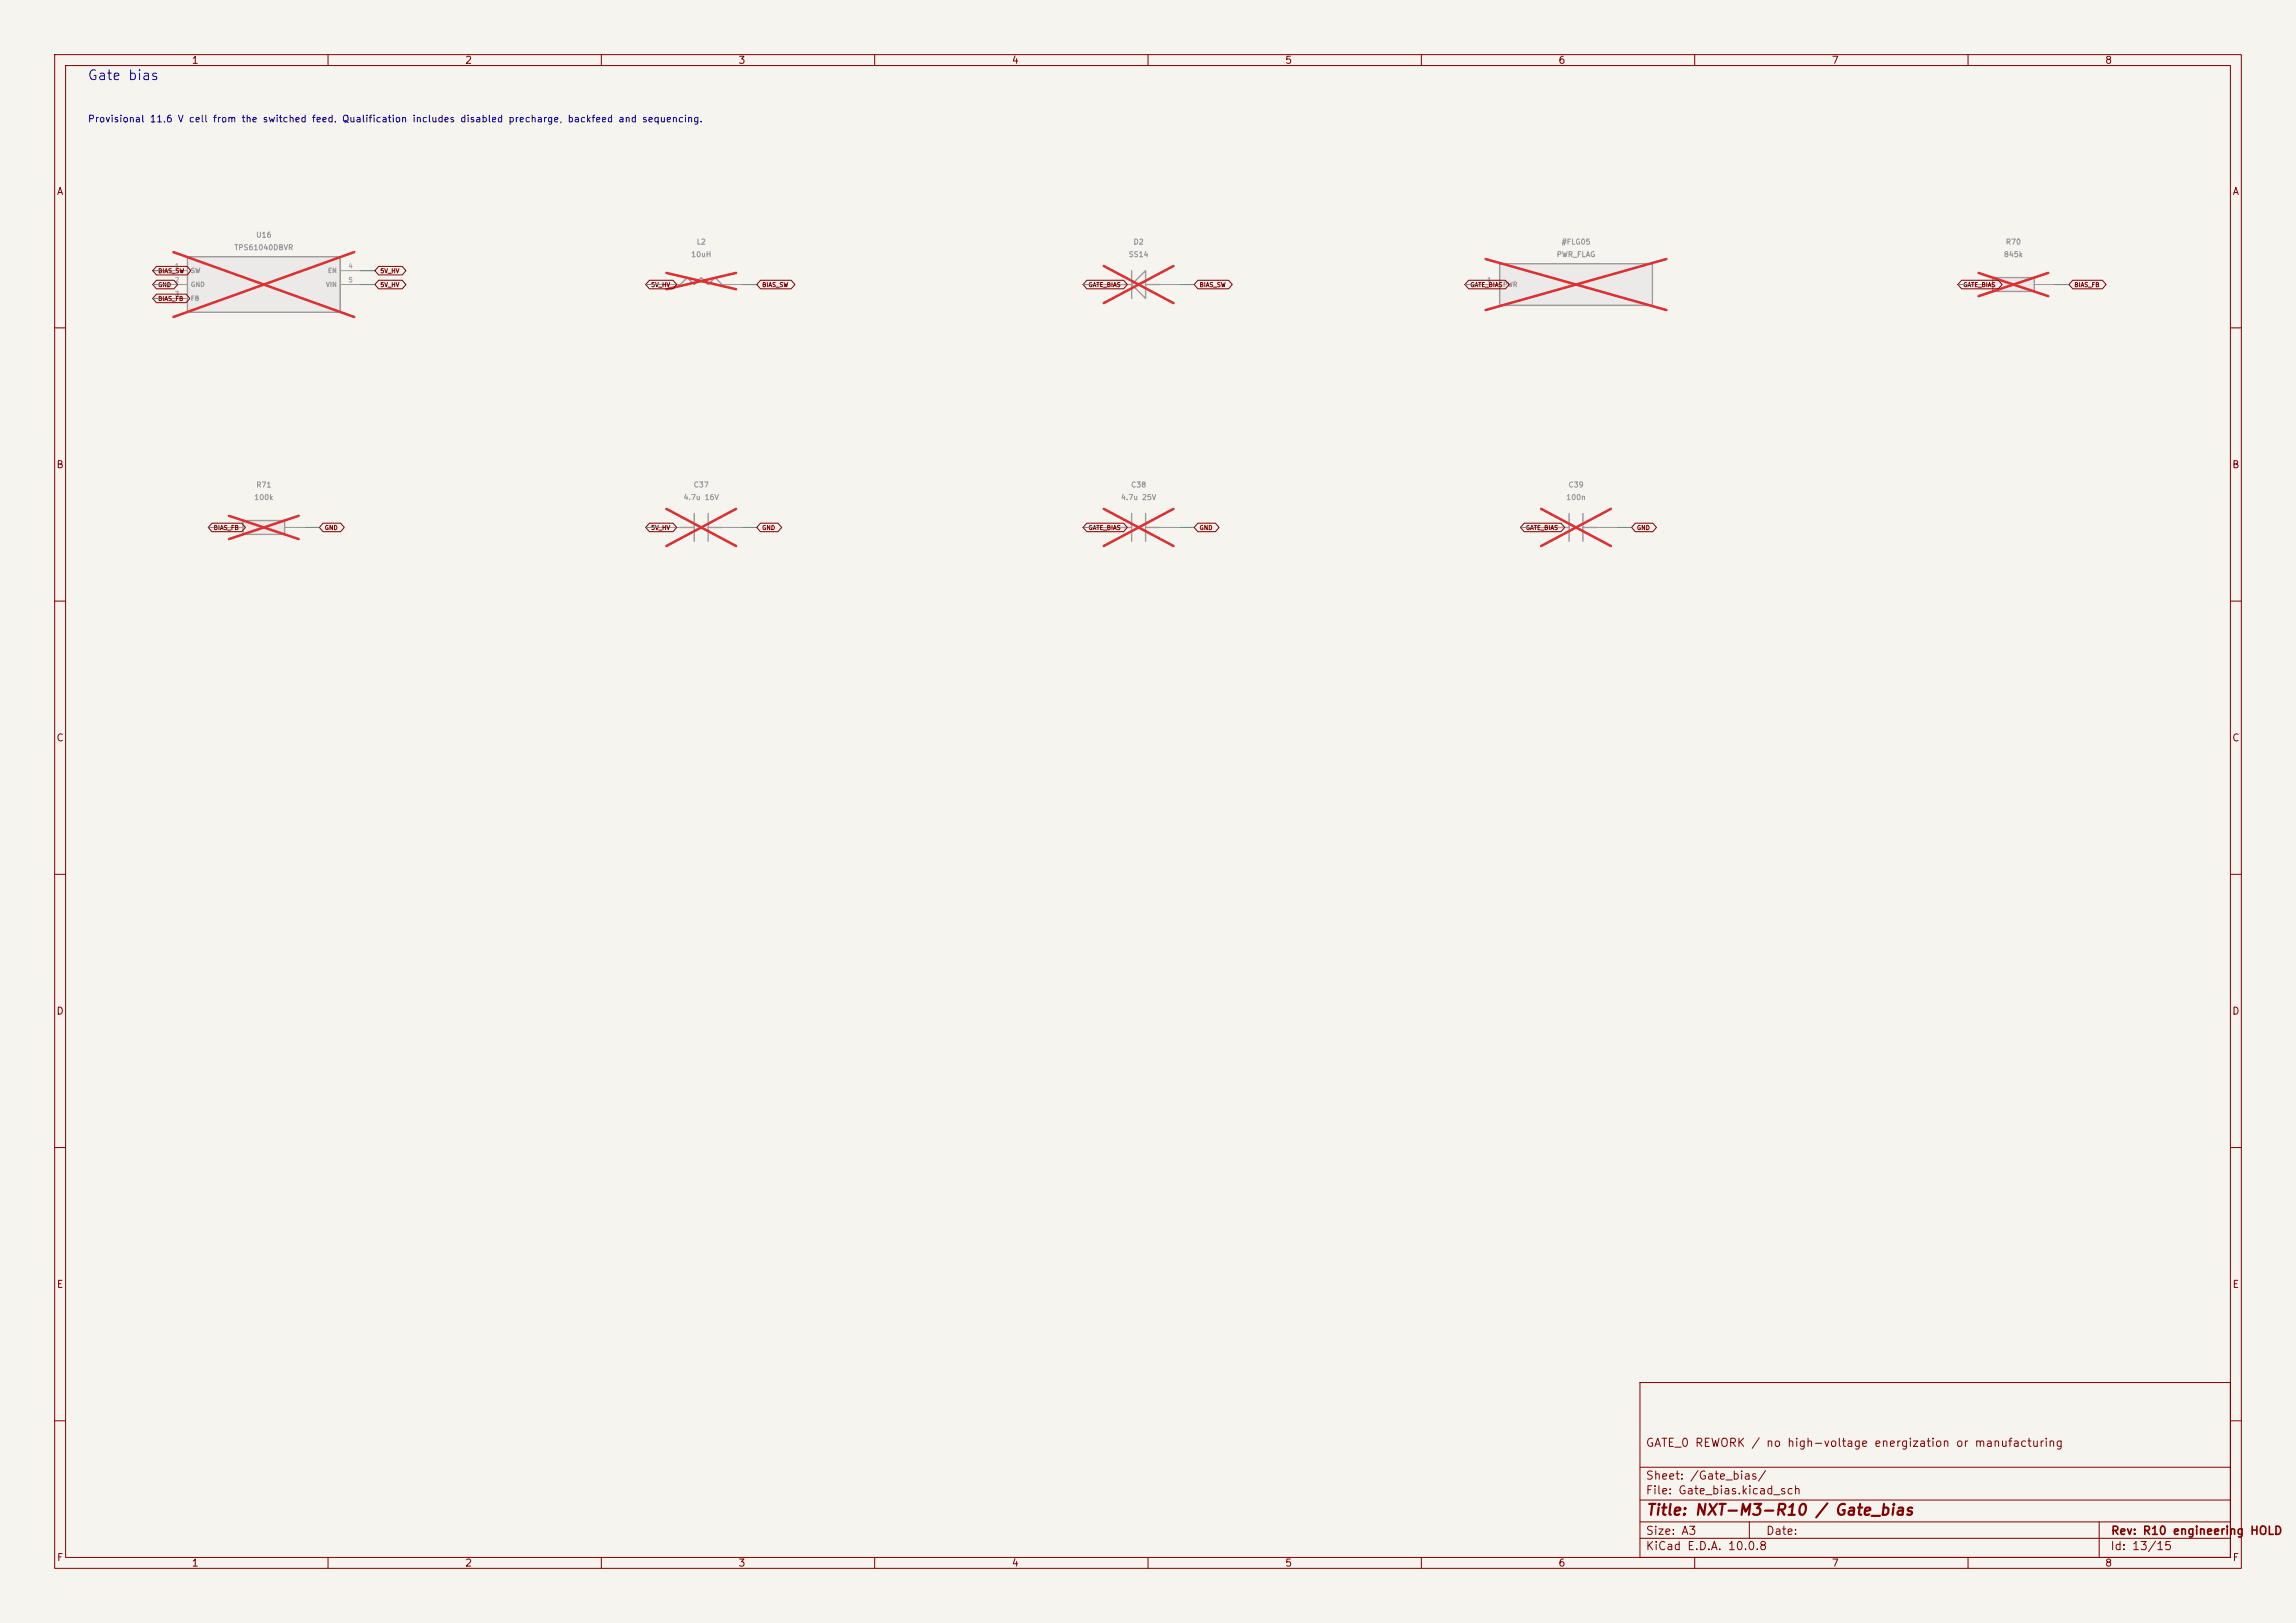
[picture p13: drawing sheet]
(kicad_sch (version 20250114) (generator "eeschema") (paper "A3")
(title_block (title "NXT-M3-R10 / Gate_bias") (rev "R10 engineering HOLD") (comment 1 "GATE_0 REWORK / no high-voltage energization or manufacturing"))
(lib_symbols (symbol "R10_R10:BoostBias" (pin_names (offset 0.508)) (exclude_from_sim no) (in_bom yes) (on_board yes) (property "Reference" "U" (at 0 8.08 0) (effects (font (size 1 1)) )) (property "Value" "BoostBias" (at 0 -8.08 0) (effects (font (size 1 1)) )) (symbol "BoostBias_0_1" (rectangle (start -13.97 5.08) (end 13.97 -5.08) (stroke (width 0.254) (type default)) (fill (type background)))) (symbol "BoostBias_1_1" (pin output line (at -17.78 2.54 0) (length 3.81) (name "SW" (effects (font (size 0.84 0.84)) )) (number "1" (effects (font (size 0.84 0.84)) ))) (pin power_in line (at -17.78 0.0 0) (length 3.81) (name "GND" (effects (font (size 0.84 0.84)) )) (number "2" (effects (font (size 0.84 0.84)) ))) (pin input line (at -17.78 -2.54 0) (length 3.81) (name "FB" (effects (font (size 0.84 0.84)) )) (number "3" (effects (font (size 0.84 0.84)) ))) (pin input line (at 17.78 2.54 180) (length 3.81) (name "EN" (effects (font (size 0.84 0.84)) )) (number "4" (effects (font (size 0.84 0.84)) ))) (pin power_in line (at 17.78 0.0 180) (length 3.81) (name "VIN" (effects (font (size 0.84 0.84)) )) (number "5" (effects (font (size 0.84 0.84)) ))))) (symbol "R10_R10:C" (pin_names (hide yes)) (pin_numbers (hide yes)) (exclude_from_sim no) (in_bom yes) (on_board yes) (property "Reference" "U" (at 0 6.8100000000000005 0) (effects (font (size 1 1)) )) (property "Value" "C" (at 0 -6.8100000000000005 0) (effects (font (size 1 1)) )) (symbol "C_0_1" (polyline (pts (xy -3.81 0) (xy -1.27 0)) (stroke (width 0.254) (type default)) (fill (type none)))(polyline (pts (xy 1.27 0) (xy 3.81 0)) (stroke (width 0.254) (type default)) (fill (type none)))(polyline (pts (xy -1.27 -2.54) (xy -1.27 2.54)) (stroke (width 0.254) (type default)) (fill (type none)))(polyline (pts (xy 1.27 -2.54) (xy 1.27 2.54)) (stroke (width 0.254) (type default)) (fill (type none)))) (symbol "C_1_1" (pin passive line (at -7.62 0 0) (length 3.81) (name "1" (effects (font (size 0.84 0.84)) )) (number "1" (effects (font (size 0.84 0.84)) ))) (pin passive line (at 7.62 0 180) (length 3.81) (name "2" (effects (font (size 0.84 0.84)) )) (number "2" (effects (font (size 0.84 0.84)) ))))) (symbol "R10_R10:Diode" (pin_names (hide yes)) (pin_numbers (hide yes)) (exclude_from_sim no) (in_bom yes) (on_board yes) (property "Reference" "U" (at 0 6.8100000000000005 0) (effects (font (size 1 1)) )) (property "Value" "Diode" (at 0 -6.8100000000000005 0) (effects (font (size 1 1)) )) (symbol "Diode_0_1" (polyline (pts (xy -1.27 2.54) (xy -1.27 -2.54)) (stroke (width 0.254) (type default)) (fill (type none)))(polyline (pts (xy 1.27 2.54) (xy -1.27 0) (xy 1.27 -2.54) (xy 1.27 2.54)) (stroke (width 0.254) (type default)) (fill (type none)))(polyline (pts (xy -3.81 0) (xy -1.27 0)) (stroke (width 0.254) (type default)) (fill (type none)))(polyline (pts (xy 1.27 0) (xy 3.81 0)) (stroke (width 0.254) (type default)) (fill (type none)))) (symbol "Diode_1_1" (pin passive line (at -7.62 0 0) (length 3.81) (name "K" (effects (font (size 0.84 0.84)) )) (number "1" (effects (font (size 0.84 0.84)) ))) (pin passive line (at 7.62 0 180) (length 3.81) (name "A" (effects (font (size 0.84 0.84)) )) (number "2" (effects (font (size 0.84 0.84)) ))))) (symbol "R10_R10:Flag" (pin_names (offset 0.508)) (exclude_from_sim no) (in_bom yes) (on_board yes) (property "Reference" "U" (at 0 6.8100000000000005 0) (effects (font (size 1 1)) )) (property "Value" "Flag" (at 0 -6.8100000000000005 0) (effects (font (size 1 1)) )) (symbol "Flag_0_1" (rectangle (start -13.97 3.81) (end 13.97 -3.81) (stroke (width 0.254) (type default)) (fill (type background)))) (symbol "Flag_1_1" (pin power_out line (at -17.78 0.0 0) (length 3.81) (name "PWR" (effects (font (size 0.84 0.84)) )) (number "1" (effects (font (size 0.84 0.84)) ))))) (symbol "R10_R10:L" (pin_names (hide yes)) (pin_numbers (hide yes)) (exclude_from_sim no) (in_bom yes) (on_board yes) (property "Reference" "U" (at 0 6.8100000000000005 0) (effects (font (size 1 1)) )) (property "Value" "L" (at 0 -6.8100000000000005 0) (effects (font (size 1 1)) )) (symbol "L_0_1" (polyline (pts (xy -3.81 0) (xy -2.54 1.27) (xy -1.27 0) (xy 0 1.27) (xy 1.27 0) (xy 2.54 1.27) (xy 3.81 0)) (stroke (width 0.254) (type default)) (fill (type none)))) (symbol "L_1_1" (pin passive line (at -7.62 0 0) (length 3.81) (name "1" (effects (font (size 0.84 0.84)) )) (number "1" (effects (font (size 0.84 0.84)) ))) (pin passive line (at 7.62 0 180) (length 3.81) (name "2" (effects (font (size 0.84 0.84)) )) (number "2" (effects (font (size 0.84 0.84)) ))))) (symbol "R10_R10:R" (pin_names (hide yes)) (pin_numbers (hide yes)) (exclude_from_sim no) (in_bom yes) (on_board yes) (property "Reference" "U" (at 0 6.8100000000000005 0) (effects (font (size 1 1)) )) (property "Value" "R" (at 0 -6.8100000000000005 0) (effects (font (size 1 1)) )) (symbol "R_0_1" (rectangle (start -3.81 1.27) (end 3.81 -1.27) (stroke (width 0.254) (type default)) (fill (type background)))) (symbol "R_1_1" (pin passive line (at -7.62 0 0) (length 3.81) (name "1" (effects (font (size 0.84 0.84)) )) (number "1" (effects (font (size 0.84 0.84)) ))) (pin passive line (at 7.62 0 180) (length 3.81) (name "2" (effects (font (size 0.84 0.84)) )) (number "2" (effects (font (size 0.84 0.84)) ))))))
(text "Gate bias" (at 16 14 0) (effects (font (size 1.8 1.8)) (justify left)))
(text "Provisional 11.6 V cell from the switched feed. Qualification includes disabled precharge, backfeed and sequencing." (at 16 22 0) (effects (font (size 1.25 1.25)) (justify left)))
(symbol (lib_id "R10_R10:BoostBias") (at 48.26 52.07 0) (unit 1) (exclude_from_sim no) (in_bom yes) (on_board yes) (dnp yes)
(property "Reference" "U16" (at 48.26 42.9900 0) (effects (font (size 0.95 0.95)) ))
(property "Value" "TPS61040DBVR" (at 48.26 45.2900 0) (effects (font (size 0.95 0.95)) ))
(property "Footprint" "Package_TO_SOT_SMD:SOT-23-5" (at 48.26 52.0700 0) (effects (font (size 0.95 0.95)) (hide yes)))
(property "Datasheet" "https://www.ti.com/lit/ds/symlink/tps61040.pdf" (at 48.26 52.0700 0) (effects (font (size 0.95 0.95)) (hide yes)))
(property "MPN" "TPS61040DBVR" (at 48.26 52.0700 0) (effects (font (size 0.95 0.95)) (hide yes)))
(property "Status" "HOLD_DNP" (at 48.26 52.0700 0) (effects (font (size 0.95 0.95)) (hide yes)))
(pin "1")
(pin "2")
(pin "3")
(pin "4")
(pin "5"))
(wire (pts (xy 30.48 49.53) (xy 27.94 49.53)) (stroke (width 0) (type default)))
(global_label "BIAS_SW" (shape bidirectional) (at 27.94 49.53 180) (effects (font (size 0.78 0.78)) (justify left)) (property "Intersheetrefs" "${INTERSHEET_REFS}" (at 27.94 49.53 0) (effects (font (size 0.8 0.8)) (hide yes))))
(wire (pts (xy 30.48 52.07) (xy 27.94 52.07)) (stroke (width 0) (type default)))
(global_label "GND" (shape bidirectional) (at 27.94 52.07 180) (effects (font (size 0.78 0.78)) (justify left)) (property "Intersheetrefs" "${INTERSHEET_REFS}" (at 27.94 52.07 0) (effects (font (size 0.8 0.8)) (hide yes))))
(wire (pts (xy 30.48 54.61) (xy 27.94 54.61)) (stroke (width 0) (type default)))
(global_label "BIAS_FB" (shape bidirectional) (at 27.94 54.61 180) (effects (font (size 0.78 0.78)) (justify left)) (property "Intersheetrefs" "${INTERSHEET_REFS}" (at 27.94 54.61 0) (effects (font (size 0.8 0.8)) (hide yes))))
(wire (pts (xy 66.04 49.53) (xy 68.58 49.53)) (stroke (width 0) (type default)))
(global_label "5V_HV" (shape bidirectional) (at 68.58 49.53 0) (effects (font (size 0.78 0.78)) (justify left)) (property "Intersheetrefs" "${INTERSHEET_REFS}" (at 68.58 49.53 0) (effects (font (size 0.8 0.8)) (hide yes))))
(wire (pts (xy 66.04 52.07) (xy 68.58 52.07)) (stroke (width 0) (type default)))
(global_label "5V_HV" (shape bidirectional) (at 68.58 52.07 0) (effects (font (size 0.78 0.78)) (justify left)) (property "Intersheetrefs" "${INTERSHEET_REFS}" (at 68.58 52.07 0) (effects (font (size 0.8 0.8)) (hide yes))))
(symbol (lib_id "R10_R10:L") (at 128.27 52.07 0) (unit 1) (exclude_from_sim no) (in_bom yes) (on_board yes) (dnp yes)
(property "Reference" "L2" (at 128.27 44.2600 0) (effects (font (size 0.95 0.95)) ))
(property "Value" "10uH" (at 128.27 46.5600 0) (effects (font (size 0.95 0.95)) ))
(property "Footprint" "Inductor_SMD:L_Bourns-SRN4018" (at 128.27 52.0700 0) (effects (font (size 0.95 0.95)) (hide yes)))
(property "Datasheet" "" (at 128.27 52.0700 0) (effects (font (size 0.95 0.95)) (hide yes)))
(property "MPN" "SRN4018-100M" (at 128.27 52.0700 0) (effects (font (size 0.95 0.95)) (hide yes)))
(property "Status" "HOLD_DNP" (at 128.27 52.0700 0) (effects (font (size 0.95 0.95)) (hide yes)))
(pin "1")
(pin "2"))
(wire (pts (xy 120.65 52.07) (xy 118.11 52.07)) (stroke (width 0) (type default)))
(global_label "5V_HV" (shape bidirectional) (at 118.11 52.07 180) (effects (font (size 0.78 0.78)) (justify left)) (property "Intersheetrefs" "${INTERSHEET_REFS}" (at 118.11 52.07 0) (effects (font (size 0.8 0.8)) (hide yes))))
(wire (pts (xy 135.89 52.07) (xy 138.43 52.07)) (stroke (width 0) (type default)))
(global_label "BIAS_SW" (shape bidirectional) (at 138.43 52.07 0) (effects (font (size 0.78 0.78)) (justify left)) (property "Intersheetrefs" "${INTERSHEET_REFS}" (at 138.43 52.07 0) (effects (font (size 0.8 0.8)) (hide yes))))
(symbol (lib_id "R10_R10:Diode") (at 208.28 52.07 0) (unit 1) (exclude_from_sim no) (in_bom yes) (on_board yes) (dnp yes)
(property "Reference" "D2" (at 208.28 44.2600 0) (effects (font (size 0.95 0.95)) ))
(property "Value" "SS14" (at 208.28 46.5600 0) (effects (font (size 0.95 0.95)) ))
(property "Footprint" "Diode_SMD:D_SMA" (at 208.28 52.0700 0) (effects (font (size 0.95 0.95)) (hide yes)))
(property "Datasheet" "" (at 208.28 52.0700 0) (effects (font (size 0.95 0.95)) (hide yes)))
(property "MPN" "SS14" (at 208.28 52.0700 0) (effects (font (size 0.95 0.95)) (hide yes)))
(property "Status" "HOLD_DNP" (at 208.28 52.0700 0) (effects (font (size 0.95 0.95)) (hide yes)))
(pin "1")
(pin "2"))
(wire (pts (xy 200.66 52.07) (xy 198.12 52.07)) (stroke (width 0) (type default)))
(global_label "GATE_BIAS" (shape bidirectional) (at 198.12 52.07 180) (effects (font (size 0.78 0.78)) (justify left)) (property "Intersheetrefs" "${INTERSHEET_REFS}" (at 198.12 52.07 0) (effects (font (size 0.8 0.8)) (hide yes))))
(wire (pts (xy 215.9 52.07) (xy 218.44 52.07)) (stroke (width 0) (type default)))
(global_label "BIAS_SW" (shape bidirectional) (at 218.44 52.07 0) (effects (font (size 0.78 0.78)) (justify left)) (property "Intersheetrefs" "${INTERSHEET_REFS}" (at 218.44 52.07 0) (effects (font (size 0.8 0.8)) (hide yes))))
(symbol (lib_id "R10_R10:Flag") (at 288.29 52.07 0) (unit 1) (exclude_from_sim no) (in_bom no) (on_board no) (dnp yes)
(property "Reference" "#FLG05" (at 288.29 44.2600 0) (effects (font (size 0.95 0.95)) ))
(property "Value" "PWR_FLAG" (at 288.29 46.5600 0) (effects (font (size 0.95 0.95)) ))
(property "Footprint" "" (at 288.29 52.0700 0) (effects (font (size 0.95 0.95)) (hide yes)))
(property "Datasheet" "" (at 288.29 52.0700 0) (effects (font (size 0.95 0.95)) (hide yes)))
(property "MPN" "" (at 288.29 52.0700 0) (effects (font (size 0.95 0.95)) (hide yes)))
(property "Status" "HOLD_DNP" (at 288.29 52.0700 0) (effects (font (size 0.95 0.95)) (hide yes)))
(pin "1"))
(wire (pts (xy 270.51 52.07) (xy 267.97 52.07)) (stroke (width 0) (type default)))
(global_label "GATE_BIAS" (shape bidirectional) (at 267.97 52.07 180) (effects (font (size 0.78 0.78)) (justify left)) (property "Intersheetrefs" "${INTERSHEET_REFS}" (at 267.97 52.07 0) (effects (font (size 0.8 0.8)) (hide yes))))
(symbol (lib_id "R10_R10:R") (at 368.3 52.07 0) (unit 1) (exclude_from_sim no) (in_bom yes) (on_board yes) (dnp yes)
(property "Reference" "R70" (at 368.3 44.2600 0) (effects (font (size 0.95 0.95)) ))
(property "Value" "845k" (at 368.3 46.5600 0) (effects (font (size 0.95 0.95)) ))
(property "Footprint" "Resistor_SMD:R_0603_1608Metric" (at 368.3 52.0700 0) (effects (font (size 0.95 0.95)) (hide yes)))
(property "Datasheet" "" (at 368.3 52.0700 0) (effects (font (size 0.95 0.95)) (hide yes)))
(property "MPN" "" (at 368.3 52.0700 0) (effects (font (size 0.95 0.95)) (hide yes)))
(property "Status" "HOLD_DNP" (at 368.3 52.0700 0) (effects (font (size 0.95 0.95)) (hide yes)))
(pin "1")
(pin "2"))
(wire (pts (xy 360.68 52.07) (xy 358.14 52.07)) (stroke (width 0) (type default)))
(global_label "GATE_BIAS" (shape bidirectional) (at 358.14 52.07 180) (effects (font (size 0.78 0.78)) (justify left)) (property "Intersheetrefs" "${INTERSHEET_REFS}" (at 358.14 52.07 0) (effects (font (size 0.8 0.8)) (hide yes))))
(wire (pts (xy 375.92 52.07) (xy 378.46 52.07)) (stroke (width 0) (type default)))
(global_label "BIAS_FB" (shape bidirectional) (at 378.46 52.07 0) (effects (font (size 0.78 0.78)) (justify left)) (property "Intersheetrefs" "${INTERSHEET_REFS}" (at 378.46 52.07 0) (effects (font (size 0.8 0.8)) (hide yes))))
(symbol (lib_id "R10_R10:R") (at 48.26 96.52 0) (unit 1) (exclude_from_sim no) (in_bom yes) (on_board yes) (dnp yes)
(property "Reference" "R71" (at 48.26 88.7100 0) (effects (font (size 0.95 0.95)) ))
(property "Value" "100k" (at 48.26 91.0100 0) (effects (font (size 0.95 0.95)) ))
(property "Footprint" "Resistor_SMD:R_0603_1608Metric" (at 48.26 96.5200 0) (effects (font (size 0.95 0.95)) (hide yes)))
(property "Datasheet" "" (at 48.26 96.5200 0) (effects (font (size 0.95 0.95)) (hide yes)))
(property "MPN" "" (at 48.26 96.5200 0) (effects (font (size 0.95 0.95)) (hide yes)))
(property "Status" "HOLD_DNP" (at 48.26 96.5200 0) (effects (font (size 0.95 0.95)) (hide yes)))
(pin "1")
(pin "2"))
(wire (pts (xy 40.64 96.52) (xy 38.1 96.52)) (stroke (width 0) (type default)))
(global_label "BIAS_FB" (shape bidirectional) (at 38.1 96.52 180) (effects (font (size 0.78 0.78)) (justify left)) (property "Intersheetrefs" "${INTERSHEET_REFS}" (at 38.1 96.52 0) (effects (font (size 0.8 0.8)) (hide yes))))
(wire (pts (xy 55.88 96.52) (xy 58.42 96.52)) (stroke (width 0) (type default)))
(global_label "GND" (shape bidirectional) (at 58.42 96.52 0) (effects (font (size 0.78 0.78)) (justify left)) (property "Intersheetrefs" "${INTERSHEET_REFS}" (at 58.42 96.52 0) (effects (font (size 0.8 0.8)) (hide yes))))
(symbol (lib_id "R10_R10:C") (at 128.27 96.52 0) (unit 1) (exclude_from_sim no) (in_bom yes) (on_board yes) (dnp yes)
(property "Reference" "C37" (at 128.27 88.7100 0) (effects (font (size 0.95 0.95)) ))
(property "Value" "4.7u 16V" (at 128.27 91.0100 0) (effects (font (size 0.95 0.95)) ))
(property "Footprint" "Capacitor_SMD:C_0805_2012Metric" (at 128.27 96.5200 0) (effects (font (size 0.95 0.95)) (hide yes)))
(property "Datasheet" "" (at 128.27 96.5200 0) (effects (font (size 0.95 0.95)) (hide yes)))
(property "MPN" "" (at 128.27 96.5200 0) (effects (font (size 0.95 0.95)) (hide yes)))
(property "Status" "HOLD_DNP" (at 128.27 96.5200 0) (effects (font (size 0.95 0.95)) (hide yes)))
(pin "1")
(pin "2"))
(wire (pts (xy 120.65 96.52) (xy 118.11 96.52)) (stroke (width 0) (type default)))
(global_label "5V_HV" (shape bidirectional) (at 118.11 96.52 180) (effects (font (size 0.78 0.78)) (justify left)) (property "Intersheetrefs" "${INTERSHEET_REFS}" (at 118.11 96.52 0) (effects (font (size 0.8 0.8)) (hide yes))))
(wire (pts (xy 135.89 96.52) (xy 138.43 96.52)) (stroke (width 0) (type default)))
(global_label "GND" (shape bidirectional) (at 138.43 96.52 0) (effects (font (size 0.78 0.78)) (justify left)) (property "Intersheetrefs" "${INTERSHEET_REFS}" (at 138.43 96.52 0) (effects (font (size 0.8 0.8)) (hide yes))))
(symbol (lib_id "R10_R10:C") (at 208.28 96.52 0) (unit 1) (exclude_from_sim no) (in_bom yes) (on_board yes) (dnp yes)
(property "Reference" "C38" (at 208.28 88.7100 0) (effects (font (size 0.95 0.95)) ))
(property "Value" "4.7u 25V" (at 208.28 91.0100 0) (effects (font (size 0.95 0.95)) ))
(property "Footprint" "Capacitor_SMD:C_1206_3216Metric" (at 208.28 96.5200 0) (effects (font (size 0.95 0.95)) (hide yes)))
(property "Datasheet" "" (at 208.28 96.5200 0) (effects (font (size 0.95 0.95)) (hide yes)))
(property "MPN" "" (at 208.28 96.5200 0) (effects (font (size 0.95 0.95)) (hide yes)))
(property "Status" "HOLD_DNP" (at 208.28 96.5200 0) (effects (font (size 0.95 0.95)) (hide yes)))
(pin "1")
(pin "2"))
(wire (pts (xy 200.66 96.52) (xy 198.12 96.52)) (stroke (width 0) (type default)))
(global_label "GATE_BIAS" (shape bidirectional) (at 198.12 96.52 180) (effects (font (size 0.78 0.78)) (justify left)) (property "Intersheetrefs" "${INTERSHEET_REFS}" (at 198.12 96.52 0) (effects (font (size 0.8 0.8)) (hide yes))))
(wire (pts (xy 215.9 96.52) (xy 218.44 96.52)) (stroke (width 0) (type default)))
(global_label "GND" (shape bidirectional) (at 218.44 96.52 0) (effects (font (size 0.78 0.78)) (justify left)) (property "Intersheetrefs" "${INTERSHEET_REFS}" (at 218.44 96.52 0) (effects (font (size 0.8 0.8)) (hide yes))))
(symbol (lib_id "R10_R10:C") (at 288.29 96.52 0) (unit 1) (exclude_from_sim no) (in_bom yes) (on_board yes) (dnp yes)
(property "Reference" "C39" (at 288.29 88.7100 0) (effects (font (size 0.95 0.95)) ))
(property "Value" "100n" (at 288.29 91.0100 0) (effects (font (size 0.95 0.95)) ))
(property "Footprint" "Capacitor_SMD:C_0603_1608Metric" (at 288.29 96.5200 0) (effects (font (size 0.95 0.95)) (hide yes)))
(property "Datasheet" "" (at 288.29 96.5200 0) (effects (font (size 0.95 0.95)) (hide yes)))
(property "MPN" "" (at 288.29 96.5200 0) (effects (font (size 0.95 0.95)) (hide yes)))
(property "Status" "HOLD_DNP" (at 288.29 96.5200 0) (effects (font (size 0.95 0.95)) (hide yes)))
(pin "1")
(pin "2"))
(wire (pts (xy 280.67 96.52) (xy 278.13 96.52)) (stroke (width 0) (type default)))
(global_label "GATE_BIAS" (shape bidirectional) (at 278.13 96.52 180) (effects (font (size 0.78 0.78)) (justify left)) (property "Intersheetrefs" "${INTERSHEET_REFS}" (at 278.13 96.52 0) (effects (font (size 0.8 0.8)) (hide yes))))
(wire (pts (xy 295.91 96.52) (xy 298.45 96.52)) (stroke (width 0) (type default)))
(global_label "GND" (shape bidirectional) (at 298.45 96.52 0) (effects (font (size 0.78 0.78)) (justify left)) (property "Intersheetrefs" "${INTERSHEET_REFS}" (at 298.45 96.52 0) (effects (font (size 0.8 0.8)) (hide yes)))))
